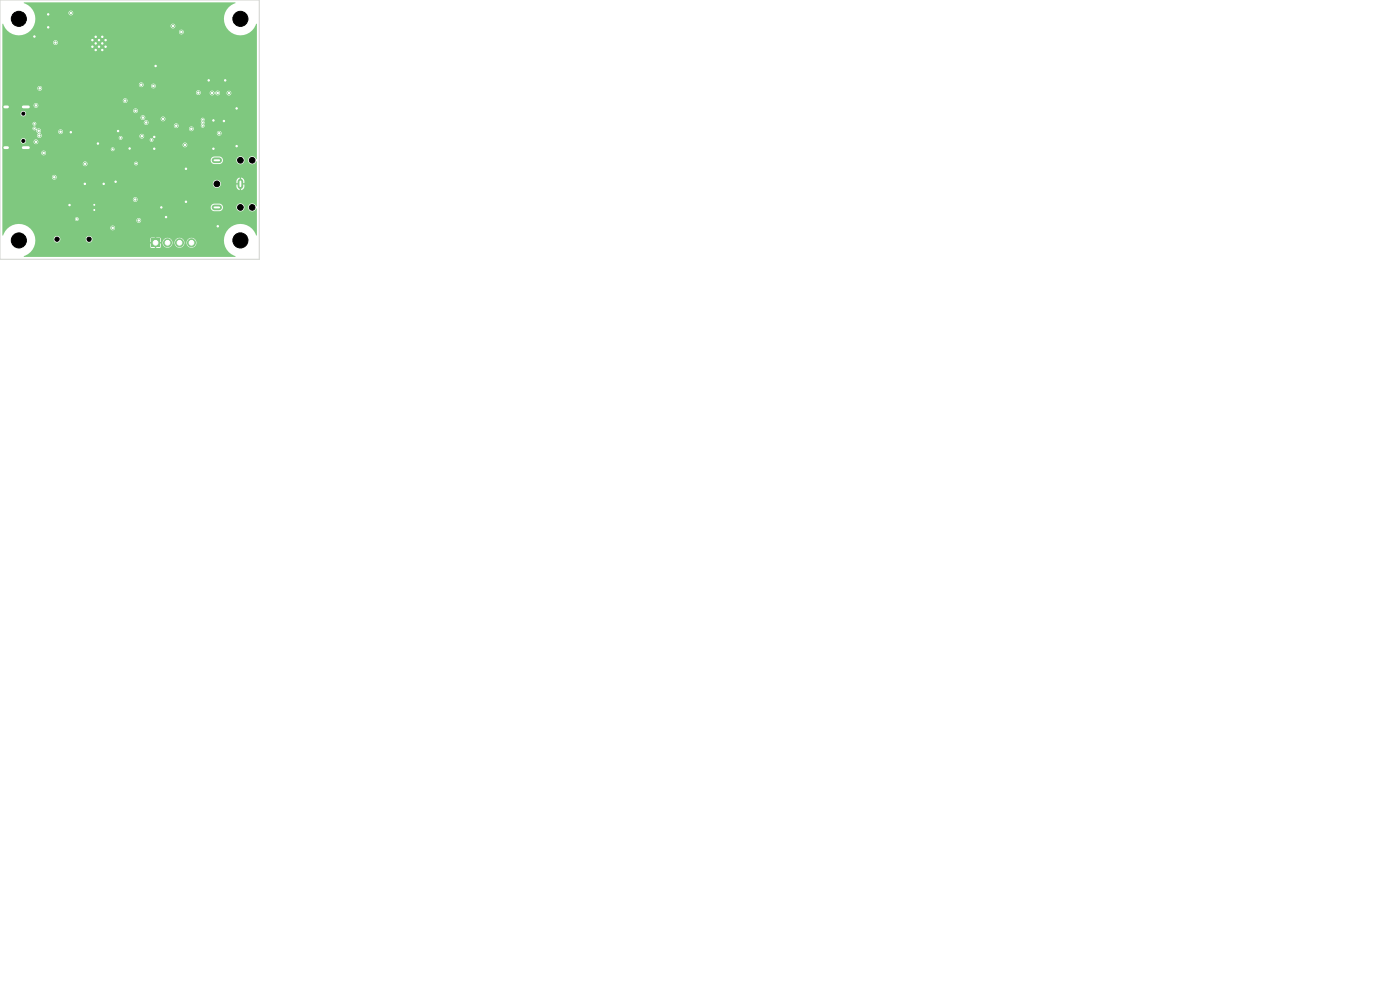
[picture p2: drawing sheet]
<svg xmlns="http://www.w3.org/2000/svg" width="297mm" height="210mm" viewBox="0 0 297 210" stroke-linecap="round" stroke-linejoin="round" font-family="sans-serif">
<path d="M45.5 34h1M51 38.5v1M45.5 44h1" fill="none" stroke="#7fc87f" stroke-width="1.2"/>
<g fill="#7fc87f" stroke="#7fc87f" stroke-width=".21">
<circle cx="19.6" cy="8.5" r=".3"/>
<circle cx="19.6" cy="9.9" r=".3"/>
<circle cx="20.3" cy="7.8" r=".3"/>
<circle cx="20.3" cy="9.2" r=".3"/>
<circle cx="20.3" cy="10.6" r=".3"/>
<circle cx="21" cy="8.5" r=".3"/>
<circle cx="21" cy="9.9" r=".3"/>
<circle cx="21.7" cy="7.8" r=".3"/>
<circle cx="21.7" cy="9.2" r=".3"/>
<circle cx="21.7" cy="10.6" r=".3"/>
<circle cx="22.4" cy="8.5" r=".3"/>
<circle cx="22.4" cy="9.9" r=".3"/>
<circle cx="20" cy="43.5" r=".25"/>
<circle cx="20" cy="44.5" r=".25"/>
</g>
<path d="M32.1 50.7h1.7v1.7h-1.7z" fill="#7fc87f"/>
<g fill="#7fc87f" stroke="#7fc87f" stroke-width=".21">
<circle cx="35.5" cy="51.5" r=".85"/>
<circle cx="38.1" cy="51.5" r=".85"/>
<circle cx="40.6" cy="51.5" r=".85"/>
<circle cx="28.9" cy="34.7" r=".2"/>
<circle cx="11.8" cy="9" r=".3"/>
<circle cx="44.3" cy="17.1" r=".3"/>
<circle cx="10.2" cy="3.1" r=".3"/>
<circle cx="24.5" cy="38.6" r=".3"/>
<circle cx="39.5" cy="35.8" r=".3"/>
<circle cx="15" cy="28" r=".3"/>
<circle cx="33" cy="14" r=".3"/>
<circle cx="50.2" cy="23" r=".3"/>
<circle cx="34.2" cy="44" r=".3"/>
<circle cx="10.2" cy="5.8" r=".3"/>
<circle cx="47.8" cy="17.1" r=".3"/>
<circle cx="45.3" cy="31.5" r=".3"/>
<circle cx="45.3" cy="25.6" r=".3"/>
<circle cx="14.7" cy="43.5" r=".3"/>
<circle cx="32.7" cy="31.5" r=".3"/>
<circle cx="32.7" cy="29" r=".3"/>
<circle cx="39.5" cy="42.8" r=".3"/>
<circle cx="46.2" cy="48" r=".3"/>
<circle cx="47.5" cy="25.7" r=".3"/>
<circle cx="50.2" cy="31" r=".3"/>
<circle cx="27.5" cy="31.5" r=".3"/>
<circle cx="35.2" cy="46" r=".3"/>
<circle cx="25" cy="27.8" r=".3"/>
<circle cx="20.8" cy="30.5" r=".3"/>
<circle cx="7.3" cy="7.8" r=".3"/>
<circle cx="22" cy="39" r=".3"/>
<circle cx="18" cy="39" r=".3"/>
<circle cx="43" cy="25.4" r=".2"/>
<circle cx="40.6" cy="27.3" r=".3"/>
<circle cx="46.5" cy="28.3" r=".3"/>
<circle cx="42.1" cy="19.7" r=".3"/>
<circle cx="43" cy="26.7" r=".2"/>
<circle cx="43" cy="26" r=".2"/>
<circle cx="46.2" cy="19.7" r=".3"/>
<circle cx="30.1" cy="28.9" r=".3"/>
<circle cx="34.6" cy="25.2" r=".3"/>
<circle cx="31" cy="26" r=".3"/>
<circle cx="30.3" cy="24.9" r=".3"/>
<circle cx="37.4" cy="26.7" r=".3"/>
<circle cx="28.8" cy="23.5" r=".3"/>
<circle cx="32.2" cy="29.7" r=".2"/>
<circle cx="15" cy="2.8" r=".3"/>
<circle cx="39.2" cy="30.7" r=".3"/>
<circle cx="29.4" cy="46.8" r=".3"/>
<circle cx="28.7" cy="42.3" r=".3"/>
<circle cx="48.6" cy="19.8" r=".3"/>
<circle cx="9.3" cy="32.4" r=".3"/>
<circle cx="18.1" cy="34.8" r=".3"/>
<circle cx="7.6" cy="30.1" r=".3"/>
<circle cx="7.6" cy="22.4" r=".3"/>
<circle cx="11.5" cy="37.6" r=".3"/>
<circle cx="26.6" cy="21.3" r=".3"/>
<circle cx="30" cy="18" r=".3"/>
<circle cx="32.5" cy="18.2" r=".3"/>
<circle cx="45" cy="19.7" r=".3"/>
<circle cx="16.3" cy="46.5" r=".2"/>
<circle cx="25.6" cy="29.2" r=".2"/>
<circle cx="38.5" cy="6.8" r=".3"/>
<circle cx="36.7" cy="5.5" r=".3"/>
<circle cx="23.9" cy="31.7" r=".2"/>
<circle cx="23.9" cy="48.4" r=".3"/>
<circle cx="8.4" cy="18.7" r=".3"/>
<circle cx="8.2" cy="27.8" r=".3"/>
<circle cx="7.3" cy="27.2" r=".2"/>
<circle cx="12.8" cy="27.9" r=".3"/>
<circle cx="7.3" cy="26.2" r=".2"/>
<circle cx="8.3" cy="28.8" r=".3"/>
</g>
<path d="M1 22.7h.6M1 31.3h.6M4.9 22.7h1.1M4.9 31.3h1.1" fill="none" stroke="#7fc87f" stroke-width="1"/>
<path d="M.5 5.1l.1-.1a3.6 3.6 0 0 0 5.6 1.7h31.8v.2a.5 .5 0 0 0 .8 .3 .5 .5 0 0 0 0-.8 .5 .5 0 0 0-.8 .3h-31.8l1-1.2h29v.1a.5 .5 0 0 0 .8 .4 .5 .5 0 0 0 0-.9 .5 .5 0 0 0-.8 .4l-29-.1a3.4 3.4 0 0 0 0-2.7h7.3v.1a.5 .5 0 0 0 .8 .4 .5 .5 0 0 0 0-.9 .5 .5 0 0 0-.8 .4h-7.3a4 4 0 0 0-2.2-2.1h45a3.5 3.5 0 0 0-1.5 5.8 3.5 3.5 0 0 0 5.9-1.4v28.8a.87 .87 0 0 0-1-.7 .87 .87 0 0 0-.7 1 .87 .87 0 0 0 1 .7l.8-.6v9.5l-.1 .1a.87 .87 0 0 0-1.3-.6 .87 .87 0 0 0-.1 1.5 .87 .87 0 0 0 1.3-.5l.2 .1v5.6l-.1 .1a3.5 3.5 0 0 0-5.9-1.5 3.5 3.5 0 0 0 1.5 5.9l-44.9 .1v-.2a3.4 3.4 0 0 0 2.4-3.6h3.9v.1a.7 .7 0 0 0 .8 .7 .7 .7 0 0 0 .6-.8h5.4v.1a.7 .7 0 0 0 .8 .6 .7 .7 0 0 0 .6-.8h12.3v.7h.6v.3h-.6v.8l.2 .2h.8v-.6h.3v.6h.7l.2-.2v-.8h-.6v-.2h1v.2a1.06 1.06 0 0 0 1.1 1 1.06 1.06 0 0 0 1-1.2h.4v.2a1.06 1.06 0 0 0 1.2 1 1.06 1.06 0 0 0 .9-1.2h.5v.2a1.06 1.06 0 0 0 1.6 .8 1.06 1.06 0 0 0 0-1.8 1.06 1.06 0 0 0-1.6 .8h-.5v-.2a1.06 1.06 0 0 0-1.1-.8 1.06 1.06 0 0 0-1 1h-.4v-.2a1.06 1.06 0 0 0-1.2-.8 1.06 1.06 0 0 0-.9 1h-1l.6-.1v-.7l-.2-.2h-.7v.6h-.3v-.6h-.8l-.2 .2h-12.3a.7 .7 0 0 0-.8-.6 .7 .7 0 0 0-.6 .7h-5.4v-.2a.7 .7 0 0 0-.8-.5 .7 .7 0 0 0-.6 .7h-3.9l-.3-1-.3-.6-.7-.8h17.2a.5 .5 0 0 0 .7 .5 .5 .5 0 0 0 .2-.8 .5 .5 0 0 0-.9 .2v.1h-17.2a3.5 3.5 0 0 0-5.6 1.7l-.1-3.6h15.4v.2a.4 .4 0 0 0 .7 .1h12.3v.1a.5 .5 0 0 0 .8 .4 .5 .5 0 0 0 0-.9 .5 .5 0 0 0-.8 .4h-12.3l.1-.4a.4 .4 0 0 0-.5-.2 .4 .4 0 0 0-.3 .3h-15.4v-2.5h44.2l.1 .5 .3 .3 1.6 .1a.8 .8 0 0 0 .6-.9h2.8v.2a.85 .85 0 0 0 1.4 .6 .85 .85 0 0 0 0-1.4 .85 .85 0 0 0-1.4 .6h-2.8l-.2-.4-.4-.3h-1.3l-.5 .3-.2 .4h-44.2v-1.6h27.7a.5 .5 0 0 0 .6 .5 .5 .5 0 0 0 .3-.8 .5 .5 0 0 0-.9 .1v.2h-27.7v-3.4h44.6a.85 .85 0 0 0 1.2 .9 .85 .85 0 0 0 .3-1.4h3.6v.5h.6v.3h-.6v.7l.7 .4v-.7h.3v.7a.93 .93 0 0 0 .7-1.1h-.7v-.3h.7v-.5l-.2-.4-.5-.3v.7h-.3v-.7l-.6 .3-.1 .4h-3.6a.85 .85 0 0 0-.9-.2 .85 .85 0 0 0-.6 .7h-44.6v-1.4h10.5v.2a.5 .5 0 0 0 .8 .3 .5 .5 0 0 0 0-.8 .5 .5 0 0 0-.8 .3h-10.5v-2.8h17.1v.1a.5 .5 0 0 0 .6 .4 .5 .5 0 0 0 .3-.6l10 .1a.4 .4 0 0 0 .6 .3 .4 .4 0 0 0 0-.7 .4 .4 0 0 0-.6 .3h-10l-.3-.3a.5 .5 0 0 0-.6 .4h-17.1v-.8h44.2l.1 .5 .3 .3 1.6 .1a.8 .8 0 0 0 .6-.9h2.8v.2a.85 .85 0 0 0 1.4 .6 .85 .85 0 0 0 0-1.4 .85 .85 0 0 0-1.4 .6h-2.8l-.2-.4-.4-.3h-1.3l-.5 .3-.2 .4h-44.2v-1.5h8.3a.5 .5 0 0 0 .6 .5 .5 .5 0 0 0 .2-.8 .5 .5 0 0 0-.8 .2v.1h-8.3v-.8h23a.4 .4 0 0 0 .5 .5 .4 .4 0 0 0 .2-.7 .4 .4 0 0 0-.7 .1l-23 .1v-.9h38.2a.51 .51 0 0 0 .7 .5 .51 .51 0 0 0 .2-.8 .51 .51 0 0 0-.8 .2l-38.3 .1v-.9h3.9a.58 .58 0 0 0 .4 .7 .58 .58 0 0 0 .7-.5h1.6v.1a.5 .5 0 0 0 .8 .4 .5 .5 0 0 0 0-.8 .5 .5 0 0 0-.8 .3h-1.6a.58 .58 0 0 0-.5-.7 .58 .58 0 0 0-.6 .5h-3.9v-2.6h6.4l.2 .4h.6l.1 .5a.33 .33 0 0 1 .3 .3 .33 .33 0 0 1-.3 .3 .5 .5 0 0 0 .3 .5 .5 .5 0 0 0 .5 0h16.6l.1 .3 .2 .2h6.3a.4 .4 0 0 0 .6 .3 .4 .4 0 0 0 0-.7 .4 .4 0 0 0-.6 .3h-6.1a.4 .4 0 0 0 .1-.7 .4 .4 0 0 0-.6 .3h-16.6l.2-.4h20.8a.5 .5 0 0 0 .6 .6 .5 .5 0 0 0 .3-.8 .5 .5 0 0 0-.9 .1v.1h-20.8l-.1-.4a.29 .29 0 0 1-.2-.2 .29 .29 0 0 1 .2-.3h3.6v.1a.5 .5 0 0 0 .4 .4 .5 .5 0 0 0 .6-.2h32.7v.1a.5 .5 0 0 0 .8 .4 .5 .5 0 0 0 0-.9 .5 .5 0 0 0-.8 .4h-32.7a.5 .5 0 0 0-.3-.7 .5 .5 0 0 0-.7 .4h-3.6l-.2-.5h31.6v.1a.5 .5 0 0 0 .9 .2 .5 .5 0 0 0-.2-.9 .5 .5 0 0 0-.7 .6h-31.6l-.2-.2-.5 .2a.44 .44 0 0 0-.4-.5 .44 .44 0 0 0-.5 .3h-6.4v-1l6.4 .1a.4 .4 0 0 0 .6 .3h29.4v.1a.5 .5 0 0 0 .8 .4 .5 .5 0 0 0 0-.9 .5 .5 0 0 0-.8 .4h-29.4a.4 .4 0 0 0 0-.7h23v.2a.5 .5 0 0 0 .8 .3 .5 .5 0 0 0 0-.8 .5 .5 0 0 0-.8 .3l-23.3-.1-.3 .4h-6.4v-1.3h29.3a.5 .5 0 0 0 .4 .5 .5 .5 0 0 0 .6-.2h3.3v.1a.5 .5 0 0 0 .5 .4 .5 .5 0 0 0 .5-.4h7.5l.1 1a.46 .46 0 0 0 0 .6 .46 .46 0 0 0 .6 0 .46 .46 0 0 0 0-.6v-.5a.46 .46 0 0 0 0-.7 .46 .46 0 0 0-.6 0l-.1 .2h-7.5l-.1-.4-.5-.2-.4 .5h-3.3a.5 .5 0 0 0-.3-.7 .5 .5 0 0 0-.7 .4h-29.3v-.9h3.9v.2a.58 .58 0 0 0 .9 .4 .58 .58 0 0 0 0-1 .58 .58 0 0 0-.9 .4h-3.9v-.6h27.8v.2a.5 .5 0 0 0 .7 .3 .5 .5 0 0 0 0-.8 .5 .5 0 0 0-.7 .3h-27.8v-1.1h6.6v.1a.5 .5 0 0 0 .8 .4 .5 .5 0 0 0 0-.9 .5 .5 0 0 0-.8 .4h-6.6v-1h25.6l.3 .5a.5 .5 0 0 0 .6-.3 .5 .5 0 0 0-.3-.6 .5 .5 0 0 0-.6 .4h-25.6v-1.7h41.1v.1a.5 .5 0 0 0 .5 .5 .5 .5 0 0 0 .5-.5h1.9v.1a.55 .55 0 0 0 .6 .4 .55 .55 0 0 0 .5-.5 .55 .55 0 0 0 .6 .5 .55 .55 0 0 0 .5-.5h1.4v.1a.5 .5 0 0 0 .7 .4 .5 .5 0 0 0 0-.9 .5 .5 0 0 0-.7 .4h-1.4a.55 .55 0 0 0-.6-.5 .55 .55 0 0 0-.5 .5 .56 .56 0 0 0-.5-.5 .56 .56 0 0 0-.6 .5l-1.9-.1a.5 .5 0 0 0-.5-.4 .5 .5 0 0 0-.5 .4h-41.1v-.9h7.4v.1a.5 .5 0 0 0 .8 .4 .5 .5 0 0 0 0-.9 .5 .5 0 0 0-.8 .4h-7.4v-.8h29v.1a.5 .5 0 0 0 .4 .5 .5 .5 0 0 0 .5-.3h1.6v.1a.5 .5 0 0 0 .8 .4 .5 .5 0 0 0 0-.9 .5 .5 0 0 0-.8 .4h-1.6a.5 .5 0 0 0-.3-.7 .5 .5 0 0 0-.6 .4h-29v-8.9h10.8v.1a.5 .5 0 0 0 .7 .4 .5 .5 0 0 0 0-.9 .5 .5 0 0 0-.7 .4h-10.8z" fill="#7fc87f"/>
<path d="M0 0h55v55h-55z" fill="none" stroke="#d0d2cd" stroke-width=".21"/>
<g fill="#fff" stroke="#fff" stroke-width=".21">
<circle cx="28.9" cy="34.7" r=".1"/>
<circle cx="11.8" cy="9" r=".15"/>
<circle cx="44.3" cy="17" r=".15"/>
<circle cx="10.2" cy="3" r=".15"/>
<circle cx="24.5" cy="38.5" r=".15"/>
<circle cx="39.4" cy="35.8" r=".15"/>
<circle cx="15" cy="28.1" r=".15"/>
<circle cx="33" cy="14" r=".15"/>
<circle cx="50.2" cy="23" r=".15"/>
<circle cx="34.2" cy="44" r=".15"/>
<circle cx="10.2" cy="5.8" r=".15"/>
<circle cx="47.8" cy="17" r=".15"/>
<circle cx="45.3" cy="31.6" r=".15"/>
<circle cx="45.3" cy="25.6" r=".15"/>
<circle cx="14.7" cy="43.5" r=".15"/>
<circle cx="32.7" cy="31.5" r=".15"/>
<circle cx="32.7" cy="29.1" r=".15"/>
<circle cx="39.4" cy="42.8" r=".15"/>
<circle cx="46.2" cy="48" r=".15"/>
<circle cx="47.5" cy="25.7" r=".15"/>
<circle cx="50.2" cy="31" r=".15"/>
<circle cx="27.5" cy="31.5" r=".15"/>
<circle cx="35.2" cy="46.1" r=".15"/>
<circle cx="25.1" cy="27.8" r=".15"/>
<circle cx="20.8" cy="30.4" r=".15"/>
<circle cx="7.3" cy="7.7" r=".15"/>
<circle cx="22" cy="39" r=".15"/>
<circle cx="18" cy="39" r=".15"/>
<circle cx="43" cy="25.4" r=".1"/>
<circle cx="40.6" cy="27.3" r=".15"/>
<circle cx="46.5" cy="28.3" r=".15"/>
<circle cx="42.1" cy="19.7" r=".15"/>
<circle cx="43" cy="26.7" r=".1"/>
<circle cx="43" cy="26" r=".1"/>
<circle cx="46.2" cy="19.7" r=".15"/>
<circle cx="30.1" cy="28.9" r=".15"/>
<circle cx="34.6" cy="25.2" r=".15"/>
<circle cx="31" cy="26" r=".15"/>
<circle cx="30.3" cy="24.9" r=".15"/>
<circle cx="37.4" cy="26.7" r=".15"/>
<circle cx="28.8" cy="23.5" r=".15"/>
<circle cx="32.2" cy="29.7" r=".1"/>
<circle cx="15" cy="2.8" r=".15"/>
<circle cx="39.2" cy="30.7" r=".15"/>
<circle cx="29.4" cy="46.8" r=".15"/>
<circle cx="28.7" cy="42.3" r=".15"/>
<circle cx="48.6" cy="19.8" r=".15"/>
<circle cx="9.3" cy="32.4" r=".15"/>
<circle cx="18.1" cy="34.7" r=".15"/>
<circle cx="7.6" cy="30.1" r=".15"/>
<circle cx="7.6" cy="22.4" r=".15"/>
<circle cx="11.5" cy="37.6" r=".15"/>
<circle cx="26.6" cy="21.3" r=".15"/>
<circle cx="30" cy="18" r=".15"/>
<circle cx="32.5" cy="18.2" r=".15"/>
<circle cx="45" cy="19.7" r=".15"/>
<circle cx="16.3" cy="46.5" r=".1"/>
<circle cx="25.6" cy="29.3" r=".1"/>
<circle cx="38.5" cy="6.8" r=".15"/>
<circle cx="36.7" cy="5.5" r=".15"/>
<circle cx="23.9" cy="31.7" r=".1"/>
<circle cx="23.9" cy="48.4" r=".15"/>
<circle cx="8.4" cy="18.7" r=".15"/>
<circle cx="8.2" cy="27.7" r=".15"/>
<circle cx="7.3" cy="27.3" r=".1"/>
<circle cx="12.8" cy="28" r=".15"/>
<circle cx="7.3" cy="26.3" r=".1"/>
<circle cx="8.3" cy="28.8" r=".15"/>
<circle cx="19.6" cy="8.5" r=".15"/>
<circle cx="19.6" cy="9.9" r=".15"/>
<circle cx="20.3" cy="7.8" r=".15"/>
<circle cx="20.3" cy="9.2" r=".15"/>
<circle cx="20.3" cy="10.6" r=".15"/>
<circle cx="21" cy="8.5" r=".15"/>
<circle cx="21" cy="9.9" r=".15"/>
<circle cx="21.7" cy="7.8" r=".15"/>
<circle cx="21.7" cy="9.2" r=".15"/>
<circle cx="21.7" cy="10.6" r=".15"/>
<circle cx="22.4" cy="8.5" r=".15"/>
<circle cx="22.4" cy="9.9" r=".15"/>
<circle cx="20" cy="43.4" r=".1"/>
<circle cx="20" cy="44.5" r=".1"/>
<circle cx="33" cy="51.5" r=".5"/>
<circle cx="35.5" cy="51.5" r=".5"/>
<circle cx="38.1" cy="51.5" r=".5"/>
<circle cx="40.6" cy="51.5" r=".5"/>
</g>
<g fill="#000" stroke="#000" stroke-width=".21">
<circle cx="4" cy="4" r="1.6"/>
<circle cx="51" cy="4" r="1.6"/>
<circle cx="4.9" cy="24.1" r=".32"/>
<circle cx="4.9" cy="29.9" r=".32"/>
<circle cx="46" cy="39" r=".6"/>
<circle cx="51" cy="34" r=".6"/>
<circle cx="53.5" cy="34" r=".6"/>
<circle cx="4" cy="51" r="1.6"/>
<circle cx="12.1" cy="50.8" r=".45"/>
<circle cx="18.9" cy="50.8" r=".45"/>
<circle cx="51" cy="51" r="1.6"/>
<circle cx="51" cy="44" r=".6"/>
<circle cx="53.5" cy="44" r=".6"/>
</g>
<path d="M45.5 34h1M51 38.5v1M45.5 44h1" fill="none" stroke="#fff" stroke-width=".4"/>
<path d="M1 22.7h.6M1 31.3h.6M4.9 22.7h1.1M4.9 31.3h1.1" fill="none" stroke="#fff" stroke-width=".6"/>
</svg>
